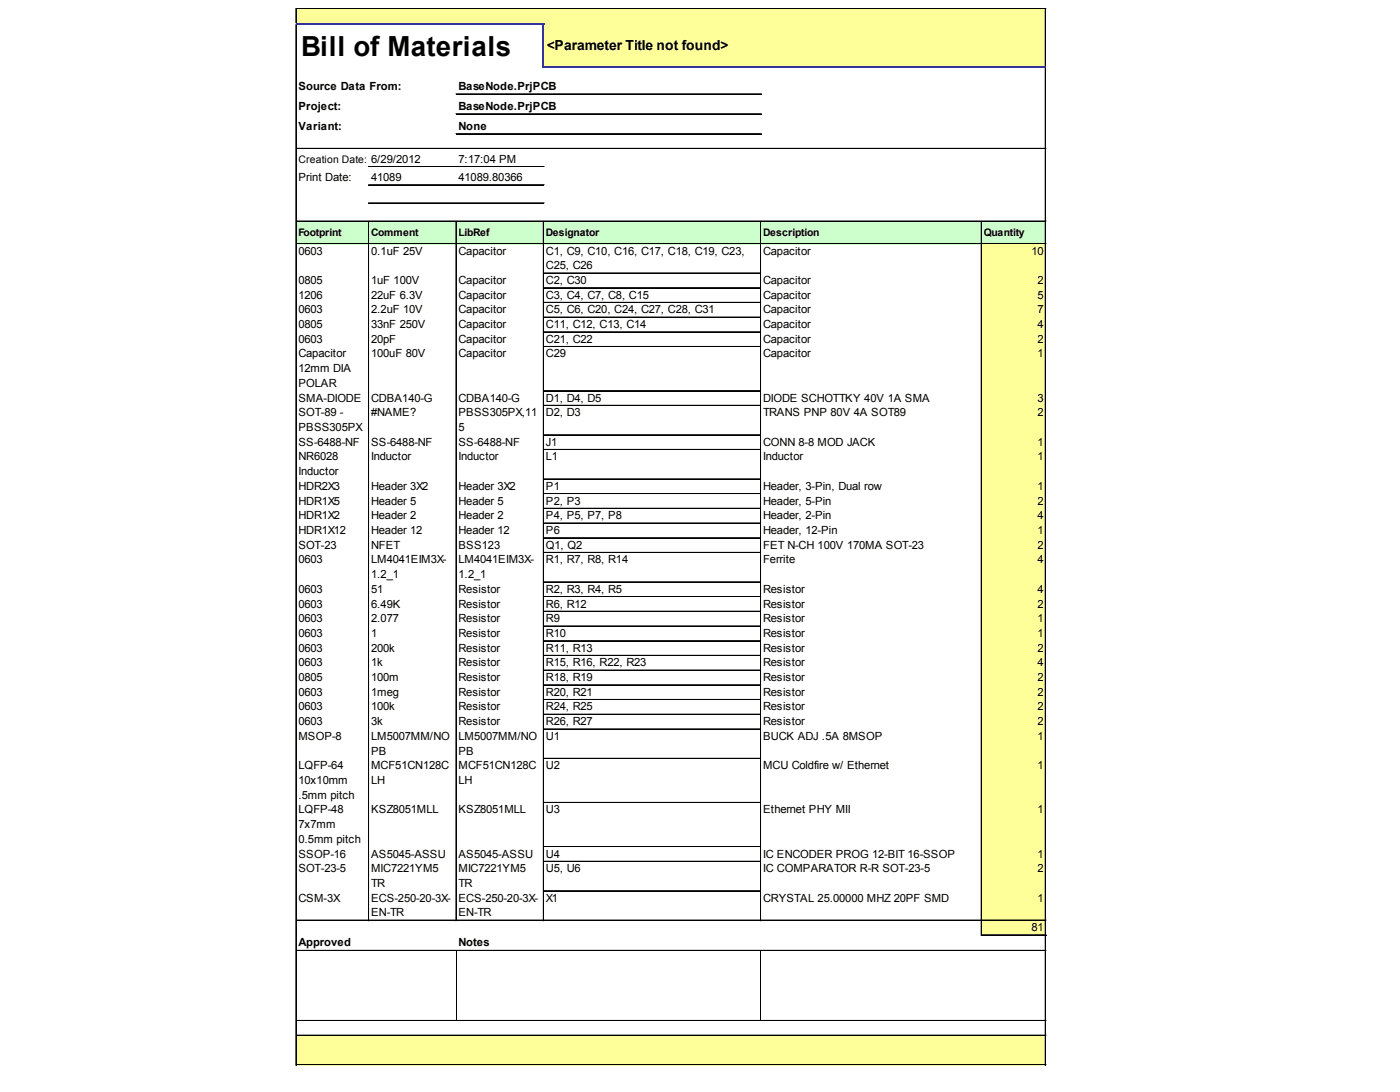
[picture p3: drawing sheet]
<svg xmlns="http://www.w3.org/2000/svg" width="258mm" height="201mm" viewBox="0 0 258 201" stroke-linecap="round" stroke-linejoin="round" font-family="sans-serif">
<defs><g id="words">
<text font-size="5.1" x="55.5" y="10.3">Bill of Materials</text>
<text font-size="2.5" x="100.7" y="9.2">&lt;Parameter Title not found&gt;</text>
<g font-size="2.1">
<text x="55" y="16.6">Source Data From:</text>
<text x="84.5" y="16.6">BaseNode.PrjPCB</text>
<text x="55" y="20.3">Project:</text>
<text x="55" y="23.9">Variant:</text>
<text x="84.5" y="20.3">BaseNode.PrjPCB</text>
<text x="84.5" y="23.9">None</text>
<text x="84.5" y="30">7:17:04 PM</text>
<text x="55" y="33.3">Print Date:</text>
<text x="68.4" y="33.3">41089</text>
<text x="84.5" y="33.3">41089.80366</text>
<text x="55" y="46.9">0603</text>
<text x="68.4" y="46.9">0.1uF 25V</text>
<text x="84.5" y="46.9">Capacitor</text>
<text x="100.6" y="46.9">C1, C9, C10, C16, C17, C18, C19, C23,</text>
<text x="140.6" y="46.9">Capacitor</text>
<text x="190" y="46.9">10</text>
<text x="55" y="52.3">0805</text>
<text x="68.4" y="52.3">1uF 100V</text>
<text x="84.5" y="52.3">Capacitor</text>
<text x="100.6" y="49.6">C25, C26</text>
<text x="100.6" y="52.3">C2, C30</text>
<text x="140.6" y="52.3">Capacitor</text>
<text x="191.1" y="52.3">2</text>
<text x="55" y="55">1206</text>
<text x="55" y="57.7">0603</text>
<text x="68.4" y="55">22uF 6.3V</text>
<text x="68.4" y="57.7">2.2uF 10V</text>
<text x="84.5" y="55">Capacitor</text>
<text x="84.5" y="57.7">Capacitor</text>
<text x="100.6" y="55">C3, C4, C7, C8, C15</text>
<text x="100.6" y="57.7">C5, C6, C20, C24, C27, C28, C31</text>
<text x="140.6" y="55">Capacitor</text>
<text x="140.6" y="57.7">Capacitor</text>
<text x="191.1" y="55">5</text>
<text x="191.1" y="57.7">7</text>
<text x="55" y="60.4">0805</text>
<text x="55" y="63.1">0603</text>
<text x="55" y="65.8">Capacitor</text>
<text x="68.4" y="60.4">33nF 250V</text>
<text x="68.4" y="63.1">20pF</text>
<text x="68.4" y="65.8">100uF 80V</text>
<text x="84.5" y="60.4">Capacitor</text>
<text x="84.5" y="63.1">Capacitor</text>
<text x="84.5" y="65.8">Capacitor</text>
<text x="100.6" y="60.4">C11, C12, C13, C14</text>
<text x="100.6" y="63.1">C21, C22</text>
<text x="100.6" y="65.8">C29</text>
<text x="140.6" y="60.4">Capacitor</text>
<text x="140.6" y="63.1">Capacitor</text>
<text x="140.6" y="65.8">Capacitor</text>
<text x="191.1" y="60.4">4</text>
<text x="191.1" y="63.1">2</text>
<text x="191.1" y="65.8">1</text>
<text x="55" y="68.5">12mm DIA</text>
<text x="55" y="71.2">POLAR</text>
<text x="55" y="74">SMA-DIODE</text>
<text x="55" y="76.7">SOT-89 -</text>
<text x="68.4" y="74">CDBA140-G</text>
<text x="68.4" y="76.7">#NAME?</text>
<text x="84.5" y="74">CDBA140-G</text>
<text x="84.5" y="76.7">PBSS305PX,11</text>
<text x="100.6" y="74">D1, D4, D5</text>
<text x="100.6" y="76.7">D2, D3</text>
<text x="140.6" y="74">DIODE SCHOTTKY 40V 1A SMA</text>
<text x="140.6" y="76.7">TRANS PNP 80V 4A SOT89</text>
<text x="191.1" y="74">3</text>
<text x="191.1" y="76.7">2</text>
<text x="55" y="79.4">PBSS305PX</text>
<text x="55" y="82.1">SS-6488-NF</text>
<text x="68.4" y="82.1">SS-6488-NF</text>
<text x="84.5" y="79.4">5</text>
<text x="84.5" y="82.1">SS-6488-NF</text>
<text x="100.6" y="82.1">J1</text>
<text x="140.6" y="82.1">CONN 8-8 MOD JACK</text>
<text x="191.1" y="82.1">1</text>
<text x="55" y="84.8">NR6028</text>
<text x="55" y="87.5">Inductor</text>
<text x="68.4" y="84.8">Inductor</text>
<text x="84.5" y="84.8">Inductor</text>
<text x="100.6" y="84.8">L1</text>
<text x="140.6" y="84.8">Inductor</text>
<text x="191.1" y="84.8">1</text>
<text x="55" y="90.2">HDR2X3</text>
<text x="55" y="92.9">HDR1X5</text>
<text x="55" y="95.6">HDR1X2</text>
<text x="68.4" y="90.2">Header 3X2</text>
<text x="68.4" y="92.9">Header 5</text>
<text x="68.4" y="95.6">Header 2</text>
<text x="84.5" y="90.2">Header 3X2</text>
<text x="84.5" y="92.9">Header 5</text>
<text x="84.5" y="95.6">Header 2</text>
<text x="100.6" y="90.2">P1</text>
<text x="100.6" y="92.9">P2, P3</text>
<text x="100.6" y="95.6">P4, P5, P7, P8</text>
<text x="140.6" y="90.2">Header, 3-Pin, Dual row</text>
<text x="140.6" y="92.9">Header, 5-Pin</text>
<text x="140.6" y="95.6">Header, 2-Pin</text>
<text x="191.1" y="90.2">1</text>
<text x="191.1" y="92.9">2</text>
<text x="191.1" y="95.6">4</text>
<text x="55" y="98.3">HDR1X12</text>
<text x="55" y="101">SOT-23</text>
<text x="68.4" y="98.3">Header 12</text>
<text x="68.4" y="101">NFET</text>
<text x="84.5" y="98.3">Header 12</text>
<text x="84.5" y="101">BSS123</text>
<text x="100.6" y="98.3">P6</text>
<text x="100.6" y="101">Q1, Q2</text>
<text x="140.6" y="98.3">Header, 12-Pin</text>
<text x="140.6" y="101">FET N-CH 100V 170MA SOT-23</text>
<text x="191.1" y="98.3">1</text>
<text x="191.1" y="101">2</text>
<text x="55" y="103.7">0603</text>
<text x="68.4" y="103.7">LM4041EIM3X-</text>
<text x="68.4" y="106.5">1.2_1</text>
<text x="84.5" y="103.7">LM4041EIM3X-</text>
<text x="84.5" y="106.5">1.2_1</text>
<text x="100.6" y="103.7">R1, R7, R8, R14</text>
<text x="140.6" y="103.7">Ferrite</text>
<text x="191.1" y="103.7">4</text>
<text x="55" y="109.2">0603</text>
<text x="55" y="111.9">0603</text>
<text x="68.4" y="109.2">51</text>
<text x="68.4" y="111.9">6.49K</text>
<text x="84.5" y="109.2">Resistor</text>
<text x="84.5" y="111.9">Resistor</text>
<text x="100.6" y="109.2">R2, R3, R4, R5</text>
<text x="100.6" y="111.9">R6, R12</text>
<text x="140.6" y="109.2">Resistor</text>
<text x="140.6" y="111.9">Resistor</text>
<text x="191.1" y="109.2">4</text>
<text x="191.1" y="111.9">2</text>
<text x="55" y="114.6">0603</text>
<text x="55" y="117.3">0603</text>
<text x="55" y="120">0603</text>
<text x="68.4" y="114.6">2.077</text>
<text x="68.4" y="117.3">1</text>
<text x="68.4" y="120">200k</text>
<text x="84.5" y="114.6">Resistor</text>
<text x="84.5" y="117.3">Resistor</text>
<text x="84.5" y="120">Resistor</text>
<text x="100.6" y="114.6">R9</text>
<text x="100.6" y="117.3">R10</text>
<text x="100.6" y="120">R11, R13</text>
<text x="140.6" y="114.6">Resistor</text>
<text x="140.6" y="117.3">Resistor</text>
<text x="140.6" y="120">Resistor</text>
<text x="191.1" y="114.6">1</text>
<text x="191.1" y="117.3">1</text>
<text x="191.1" y="120">2</text>
<text x="55" y="122.7">0603</text>
<text x="55" y="125.4">0805</text>
<text x="68.4" y="122.7">1k</text>
<text x="68.4" y="125.4">100m</text>
<text x="84.5" y="122.7">Resistor</text>
<text x="84.5" y="125.4">Resistor</text>
<text x="100.6" y="122.7">R15, R16, R22, R23</text>
<text x="100.6" y="125.4">R18, R19</text>
<text x="140.6" y="122.7">Resistor</text>
<text x="140.6" y="125.4">Resistor</text>
<text x="191.1" y="122.7">4</text>
<text x="191.1" y="125.4">2</text>
<text x="55" y="128.1">0603</text>
<text x="55" y="130.8">0603</text>
<text x="68.4" y="128.1">1meg</text>
<text x="68.4" y="130.8">100k</text>
<text x="84.5" y="128.1">Resistor</text>
<text x="84.5" y="130.8">Resistor</text>
<text x="100.6" y="128.1">R20, R21</text>
<text x="100.6" y="130.8">R24, R25</text>
<text x="140.6" y="128.1">Resistor</text>
<text x="140.6" y="130.8">Resistor</text>
<text x="191.1" y="128.1">2</text>
<text x="191.1" y="130.8">2</text>
<text x="55" y="133.5">0603</text>
<text x="55" y="136.2">MSOP-8</text>
<text x="68.4" y="133.5">3k</text>
<text x="68.4" y="136.2">LM5007MM/NO</text>
<text x="84.5" y="133.5">Resistor</text>
<text x="84.5" y="136.2">LM5007MM/NO</text>
<text x="100.6" y="133.5">R26, R27</text>
<text x="100.6" y="136.2">U1</text>
<text x="140.6" y="133.5">Resistor</text>
<text x="140.6" y="136.2">BUCK ADJ .5A 8MSOP</text>
<text x="191.1" y="133.5">2</text>
<text x="191.1" y="136.2">1</text>
<text x="55" y="141.7">LQFP-64</text>
<text x="68.4" y="139">PB</text>
<text x="68.4" y="141.7">MCF51CN128C</text>
<text x="84.5" y="139">PB</text>
<text x="84.5" y="141.7">MCF51CN128C</text>
<text x="100.6" y="141.7">U2</text>
<text x="140.6" y="141.7">MCU Coldfire w/ Ethernet</text>
<text x="191.1" y="141.7">1</text>
<text x="55" y="144.4">10x10mm</text>
<text x="55" y="147.1">.5mm pitch</text>
<text x="55" y="149.8">LQFP-48</text>
<text x="68.4" y="144.4">LH</text>
<text x="68.4" y="149.8">KSZ8051MLL</text>
<text x="84.5" y="144.4">LH</text>
<text x="84.5" y="149.8">KSZ8051MLL</text>
<text x="100.6" y="149.8">U3</text>
<text x="140.6" y="149.8">Ethernet PHY MII</text>
<text x="191.1" y="149.8">1</text>
<text x="55" y="152.5">7x7mm</text>
<text x="55" y="155.2">0.5mm pitch</text>
<text x="55" y="157.9">SSOP-16</text>
<text x="55" y="160.6">SOT-23-5</text>
<text x="68.4" y="157.9">AS5045-ASSU</text>
<text x="68.4" y="160.6">MIC7221YM5</text>
<text x="84.5" y="157.9">AS5045-ASSU</text>
<text x="84.5" y="160.6">MIC7221YM5</text>
<text x="100.6" y="157.9">U4</text>
<text x="100.6" y="160.6">U5, U6</text>
<text x="140.6" y="157.9">IC ENCODER PROG 12-BIT 16-SSOP</text>
<text x="140.6" y="160.6">IC COMPARATOR R-R SOT-23-5</text>
<text x="191.1" y="157.9">1</text>
<text x="191.1" y="160.6">2</text>
<text x="55" y="166">CSM-3X</text>
<text x="68.4" y="163.3">TR</text>
<text x="68.4" y="166">ECS-250-20-3X-</text>
<text x="84.5" y="163.3">TR</text>
<text x="84.5" y="166">ECS-250-20-3X-</text>
<text x="100.6" y="166">X1</text>
<text x="140.6" y="166">CRYSTAL 25.00000 MHZ 20PF SMD</text>
<text x="191.1" y="166">1</text>
<text x="68.4" y="168.7">EN-TR</text>
<text x="84.5" y="168.7">EN-TR</text>
<text x="190" y="171.5">81</text>
<text x="55" y="174.2">Approved</text>
<text x="84.5" y="174.2">Notes</text>
</g>
<g font-size="1.9">
<text x="55" y="30">Creation Date: 6/29/2012</text>
<text x="55" y="43.4">Footprint</text>
<text x="68.4" y="43.4">Comment</text>
<text x="84.5" y="43.4">LibRef</text>
<text x="100.6" y="43.4">Designator</text>
<text x="140.6" y="43.4">Description</text>
<text x="181.2" y="43.4">Quantity</text>
</g>
</g></defs>
<g fill="#ff9">
<path d="M54.6 1.6h138.1v2.9h-138.1z"/>
<path d="M100.1 4.4h92.6v8.1h-92.6z"/>
</g>
<path d="M54.6 40.7h138.1v4.3h-138.1z" fill="#cfc"/>
<g fill="#ff9">
<path d="M180.7 44.8h12v5.6h-12z"/>
<path d="M180.7 50.3h12v2.8h-12z"/>
<path d="M180.7 53h12v2.8h-12z"/>
<path d="M180.7 55.7h12v2.8h-12z"/>
<path d="M180.7 58.4h12v2.8h-12z"/>
<path d="M180.7 61.1h12v2.9h-12z"/>
<path d="M180.7 63.8h12v8.3h-12z"/>
<path d="M180.7 71.9h12v2.9h-12z"/>
<path d="M180.7 74.6h12v5.6h-12z"/>
<path d="M180.7 80h12v2.9h-12z"/>
<path d="M180.7 82.8h12v5.5h-12z"/>
<path d="M180.7 88.2h12v2.8h-12z"/>
<path d="M180.7 90.9h12v2.8h-12z"/>
<path d="M180.7 93.6h12v2.9h-12z"/>
<path d="M180.7 96.3h12v2.9h-12z"/>
<path d="M180.7 99h12v2.9h-12z"/>
<path d="M180.7 101.7h12v5.6h-12z"/>
<path d="M180.7 107.1h12v2.9h-12z"/>
<path d="M180.7 109.8h12v2.9h-12z"/>
<path d="M180.7 112.5h12v2.9h-12z"/>
<path d="M180.7 115.3h12v2.8h-12z"/>
<path d="M180.7 118h12v54.3h-12z"/>
<path d="M54.6 190.6h138.1v5.6h-138.1z"/>
</g>
<g fill="none" stroke="#000" stroke-width=".18">
<path d="M54.5 1.5v2.7M54.5 4.5v191.7M54.6 1.5v2.7M54.6 4.5v191.7M54.7 1.5h138M54.7 1.6h138M84 17.3h56.2M84 17.4h56.2M192.5 1.7v10.5M192.5 12.5v183.7M192.6 1.7v10.5M192.6 12.5v183.7"/>
<path d="M54.7 27.3h138M54.7 27.4h138M67.9 30.7h32.3M67.9 34h32.3M67.9 34.1h32.3M67.9 37.3h32.3M67.9 37.4h32.3M84 20.9h56.2M84 21h56.2M84 24.6h56.2M84 24.7h56.2M54.7 40.7h138"/>
<path d="M54.7 40.8h138M54.7 44.8h138M54.7 44.9h138M67.9 40.9v128.7M68 40.9v128.7M84 40.9v128.7M84.1 40.9v128.7M100.1 40.9v128.7M100.2 40.9v128.7M100.2 50.3h39.9M100.2 53h39.9M100.2 55.7h39.9"/>
<path d="M100.2 55.8h39.9M100.2 58.4h39.9M100.2 58.5h39.9M140.1 40.9v128.7M140.2 40.9v128.7M180.7 40.9v131.4M180.8 40.9v131.4M100.2 61.1h39.9M100.2 61.2h39.9M100.2 63.8h39.9M100.2 63.9h39.9M100.2 71.9h39.9"/>
<path d="M100.2 72h39.9M100.2 74.6h39.9M100.2 74.7h39.9M100.2 80h39.9M100.2 80.1h39.9M100.2 82.8h39.9M100.2 88.2h39.9M100.2 88.3h39.9M100.2 90.9h39.9M100.2 91h39.9M100.2 93.6h39.9M100.2 93.7h39.9"/>
<path d="M100.2 96.3h39.9M100.2 96.4h39.9M100.2 99h39.9M100.2 99.1h39.9M100.2 101.7h39.9M100.2 101.8h39.9M100.2 107.1h39.9M100.2 107.2h39.9M100.2 109.8h39.9M100.2 109.9h39.9M100.2 112.5h39.9M100.2 112.6h39.9"/>
<path d="M100.2 115.3h39.9M100.2 118h39.9M100.2 120.7h39.9M100.2 120.8h39.9M100.2 123.4h39.9M100.2 123.5h39.9M100.2 126.1h39.9M100.2 126.2h39.9M100.2 128.8h39.9M100.2 128.9h39.9M100.2 131.5h39.9M100.2 131.6h39.9"/>
<path d="M100.2 134.2h39.9M100.2 134.3h39.9M100.2 139.6h39.9M100.2 139.7h39.9M100.2 147.8h39.9M100.2 155.9h39.9M100.2 156h39.9M100.2 158.6h39.9M100.2 158.7h39.9M54.7 169.4h138M54.7 169.5h138M54.7 175h138"/>
<path d="M54.7 175.1h138M84.1 175.2v12.7M100.2 164h39.9M100.2 164.1h39.9M140.2 175.2v12.7M180.9 172.1h11.8M180.9 172.2h11.8M54.7 187.9h138M54.7 188h138M54.7 190.6h138M54.7 190.7h138M54.7 196h138"/>
<path d="M54.7 196.1h138"/>
</g>
<path d="M54.5 4.4h45.7M100.1 4.5v8M100.2 12.3h92.5" fill="none" stroke="#339" stroke-width=".32"/>
<use href="#words"/>
</svg>
